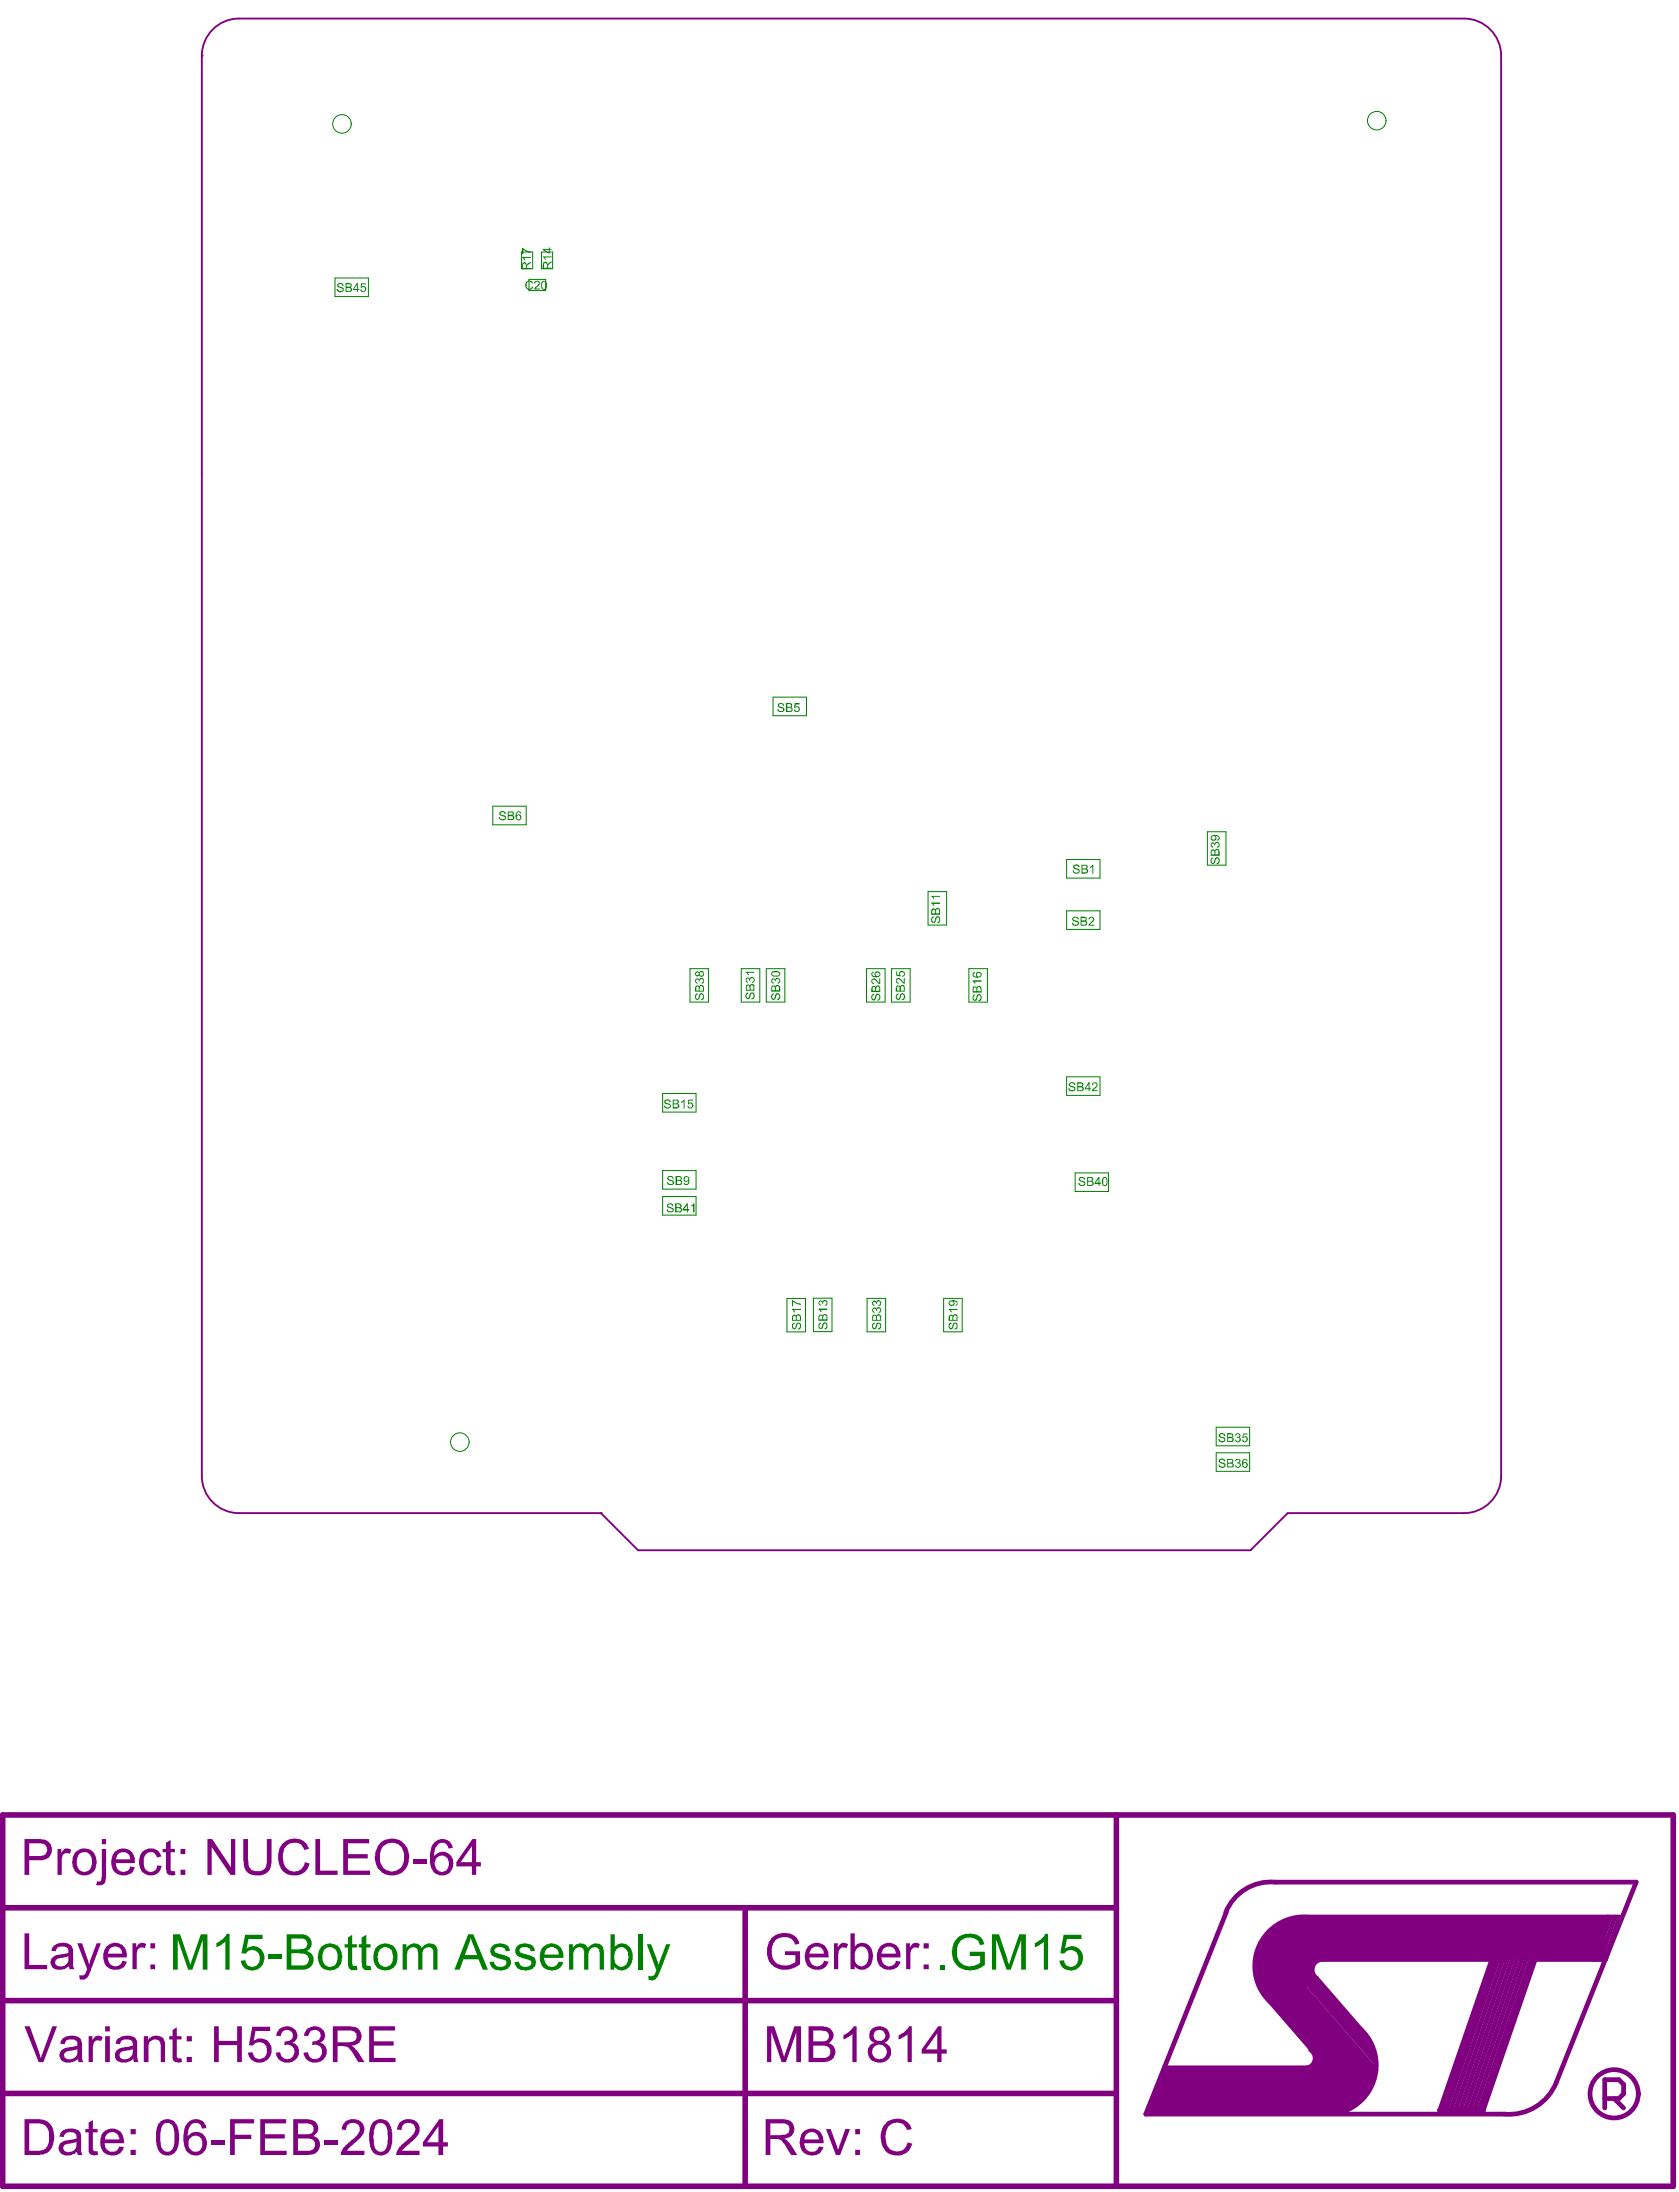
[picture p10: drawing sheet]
<svg xmlns="http://www.w3.org/2000/svg" width="301mm" height="393mm" viewBox="0 0 301 393" stroke-linecap="round" stroke-linejoin="round" font-family="sans-serif">
<g fill="#800080">
<path d="M208.7 370.7h26.1l1.5-2.5 7.3 8.5-2.5 2.3h-35.7z"/>
<path d="M228.9 345l4.8-1.3h54v7.6h-51.6l-2.3 5.9-4.1 4.1-4.6-6.2v-5.5z"/>
</g>
<path d="M.5 325.4h299.4v66.6h-299.4zM200.1 325.4v66.6M.5 358.7h199.6M.5 342h199.6M133.6 342v50M.5 375.3h199.6M258.1 378.4h7.7" fill="none" stroke="#800080" stroke-width="1"/>
<g fill="none" stroke="#800080" stroke-width=".85">
<path d="M228.5 337.4h64.7l-14.3 35.9M219.8 342.8l-14.4 36.2h64.2M225.6 355.9l18 20.8M226.4 355.9l17.7 20.3M226.4 355l17.7 20.4M226.8 351.3h43.2M226.9 354.6l17.6 20.4M227.3 354.2l17.6 20.3M227.7 359l10.2 11.7h-29.2M227.7 353.8l17.7 20.3M228.1 353.3l17.7 20.4M228.3 346.8l17.7 20.4"/>
<path d="M228.6 352.9l17.4 20.2M228.6 352.1l17.6 20.3M228.6 351.2l17.6 20.4M228.6 348.3l17.6 20.3M229 350.8l17.6 20.4M229 349.5l17.6 20.4M234.5 343.7h55.8l-2.6 7.6M236 354.7l7.8 9.1M267.7 350.5l-9.6 27.9M268.3 350.5l-9.5 27.7M268.8 350.5l-9.6 27.7M269.6 350.5l-9.5 27.7"/>
<path d="M270.4 350.5l-9.5 27.7M271.3 350.5l-9.6 27.7M272.1 350.5l-9.5 27.7M273 350.5l-9.6 27.7M273.8 350.5l-9.5 27.7M274.7 350.5l-9.6 27.7M275.4 351.3h12.3M275.4 350.5l-9.6 27.9M288 343.7l-2.5 7.6M288.6 343.7l-2.6 7.6M289.4 343.7l-2.5 7.6"/>
</g>
<g fill="#800080">
<path d="M10.3 331.5h.7v.7l.1-.1a1.08 1.08 0 0 1 1.7-.4l-.3 .7a.8 .8 0 0 0-.9-.1 .8 .8 0 0 0-.4 .8l-.1 3h-.8z"/>
<path d="M25.6 331.9a1.99 1.99 0 0 1 3.3 .9l-.8 .2a1.16 1.16 0 0 0-1.1-.9 1.16 1.16 0 0 0-1.1 1 2.09 2.09 0 0 0 .5 2.3 1.18 1.18 0 0 0 1.8-.9h.8a2.04 2.04 0 0 1-2.4 1.7 2.47 2.47 0 0 1-1.6-3.2l.3-.7z"/>
<path d="M29.7 330.4l.9-.5v1.6h.7v.6h-.7v2.9a.49 .49 0 0 0 .7 .5l.1 .6h-.1a1.29 1.29 0 0 1-1.5-.4l-.1-3.6h-.5v-.6h.5z"/>
<path d="M37.2 329.7h.8l3.4 5.1v-5.1h.8v6.4h-.9l-3.4-4.9v4.9h-.7z"/>
<path d="M43.6 329.7h.8l.1 3.9a1.52 1.52 0 0 0 2 1.9 1.3 1.3 0 0 0 1.2-1.3l.1-4.5h.9v3.8a2.57 2.57 0 0 1-1 2.3 3.3 3.3 0 0 1-3.3-.1 2.21 2.21 0 0 1-.7-1.9z"/>
<path d="M51 330.1l.6-.2a3.1 3.1 0 0 1 3.2 .6l.5 1-.8 .2a1.63 1.63 0 0 0-2.3-1.2 1.79 1.79 0 0 0-1.4 1.8 2.76 2.76 0 0 0 1 3 1.97 1.97 0 0 0 2.9-1.4l.8 .3a2.85 2.85 0 0 1-2.9 2 2.48 2.48 0 0 1-2.6-2.1 3.8 3.8 0 0 1 .7-3.6z"/>
<path d="M56.5 329.7h.9v5.7h3.1v.7h-4z"/>
<path d="M61.5 329.7h4.7v.8h-3.8v1.9h3.5v.8h-3.5v2.2h3.9v.7h-4.8z"/>
<path d="M74 333.4h2.4v.8h-2.4z"/>
<path d="M148 381.7h.9l1.3 3.7 1.3-3.7h.8l-1.7 4.7h-.8z"/>
<path d="M159 380.4a3 3 0 0 1 3.7 .2l.4 .4 .3 .7-.8 .2a1.91 1.91 0 0 0-2-1.4 1.91 1.91 0 0 0-1.7 1.6 4.5 4.5 0 0 0 .2 2.7 1.93 1.93 0 0 0 2 .9 1.93 1.93 0 0 0 1.6-1.6l.8 .2a2.67 2.67 0 0 1-3.6 2 2.43 2.43 0 0 1-1.9-2.1 3.8 3.8 0 0 1 .5-3.2z"/>
<path d="M137.5 363.3h1.2l1.8 5.5 1.9-5.5h1.2v6.4h-.9v-5.3l-1.8 5.3h-.8l-1.9-5.4v5.4h-.7z"/>
<path d="M151.2 364.8l1.1-.7 .7-.8h.5v6.4h-.7v-5l-1.6 .9z"/>
<path d="M161.1 364.9a3.6 3.6 0 0 0 1.8-1.6h.5v6.4h-.7v-5l-.8 .6-.8 .3z"/>
<path d="M15.9 380.5l.7-.4v1.6h.9v.6h-.9v2.8a.57 .57 0 0 0 .3 .6 .57 .57 0 0 0 .6 0l.1 .7h-.2a1.08 1.08 0 0 1-1.4-.5l-.1-3.6h-.6v-.6h.6z"/>
<path d="M37.8 383.7h2.4v.7h-2.4z"/>
<path d="M41.2 379.9h4.3v.8h-3.4v2h2.9v.8h-2.9v2.9h-.9z"/>
<path d="M46.6 379.9h4.7v.8h-3.8v1.9h3.5v.8h-3.5v2.2h3.9v.8h-4.8z"/>
<path d="M58.1 383.7h2.4v.7h-2.4z"/>
<path d="M61.9 380.4a2.19 2.19 0 0 1 3.3 .8 2.17 2.17 0 0 1-1 2.4l-1.8 1.6-.2 .4h3.1v.8h-4.2a2.81 2.81 0 0 1 .8-1.7l.9-.8a3.9 3.9 0 0 0 1.7-2.1 1.23 1.23 0 0 0-1-1.2 1.23 1.23 0 0 0-1.4 .7l-.1 .6-.8-.1 .2-.8z"/>
<path d="M71.9 380.3a2.24 2.24 0 0 1 3.1 .6 2 2 0 0 1-.6 2.4l-2.3 2.3h3.1v.8h-4.2a3.5 3.5 0 0 1 1.5-2.3l.4-.4a3.2 3.2 0 0 0 1.5-1.9 1.25 1.25 0 0 0-.9-1.2 1.25 1.25 0 0 0-1.4 .7l-.1 .6-.9-.1a2.47 2.47 0 0 1 .8-1.5z"/>
<path d="M5.2 330.5v2.3h1.8a1.14 1.14 0 0 0 1.4-.9 1.14 1.14 0 0 0-.8-1.3zM4.4 329.7h2.6a2.4 2.4 0 0 1 2 .9 2.09 2.09 0 0 1-.6 2.7l-.8 .2h-2.4v2.6h-.8z"/>
<path d="M14.4 332.3a2.31 2.31 0 0 0-.5 2.5 1.28 1.28 0 0 0 1.4 .7 1.28 1.28 0 0 0 1.1-1.1 1.75 1.75 0 0 0-.9-2.3h-.7zM13.8 331.8a2.23 2.23 0 0 1 2.4-.1 2.23 2.23 0 0 1 1.1 2.1v.1a2.17 2.17 0 0 1-1.4 2.3 2.17 2.17 0 0 1-2.5-.9 2.81 2.81 0 0 1 .1-3.2z"/>
<path d="M18.3 329.7h.7v.9h-.7zM18.3 331.5h.7v5a1.58 1.58 0 0 1-.6 1.4l-1.1 .1-.1-.1 .2-.7a.51 .51 0 0 0 .7 0 .51 .51 0 0 0 .1-.6z"/>
<path d="M21.3 332.3l-.3 .4-.2 .7h2.6l-.1-.1a1.23 1.23 0 0 0-1.7-1.1zM20.6 331.9a2.15 2.15 0 0 1 2.4-.3 2.15 2.15 0 0 1 1.2 2.2v.2h-3.5l.1 .1a1.29 1.29 0 0 0 1 1.5 1.29 1.29 0 0 0 1.5-1l.9 .2a2.08 2.08 0 0 1-2.9 1.3 2.1 2.1 0 0 1-1.4-2.3 2.7 2.7 0 0 1 .7-1.9z"/>
<path d="M32.4 331.5h.8v.9h-.8zM32.4 335.2h.8v.9h-.8z"/>
<path d="M68.7 331a3.5 3.5 0 0 0 0 3.9 2.23 2.23 0 0 0 2.6 .3 2.23 2.23 0 0 0 1.1-2.4 2.15 2.15 0 0 0-2.4-2.4l-.5 .1zM68.4 330.2a3.1 3.1 0 0 1 4.7 1.5 3.5 3.5 0 0 1-1.6 4.4h-.2a3.1 3.1 0 0 1-4.1-2.7 4.6 4.6 0 0 1 .8-2.8z"/>
<path d="M77.8 330.3a1.89 1.89 0 0 1 2-.5 1.89 1.89 0 0 1 1.3 1.5l-.7 .1a1.09 1.09 0 0 0-1-1 1.09 1.09 0 0 0-1.2 .7l-.1 .1-.2 .5-.1 1.1a1.81 1.81 0 0 1 1.8-.8 1.81 1.81 0 0 1 1.5 1.4 2.14 2.14 0 0 1-2.3 2.8 2.55 2.55 0 0 1-1.7-2.2 5.4 5.4 0 0 1 .7-3.7zM78.4 332.9a1.6 1.6 0 0 0 .4 2.7 .72 .72 0 0 0 .9-.1 1.55 1.55 0 0 0 .7-1.5 1.55 1.55 0 0 0-1-1.3h-.4z"/>
<path d="M84.6 331l-2 2.9h2zM84.7 329.7h.6v4.2h.9v.7h-.9v1.5h-.7v-1.5h-2.8v-.7z"/>
<path d="M138.1 380.7v2.1l2-.1a1.02 1.02 0 0 0 1-.2h.1a1.05 1.05 0 0 0 .2-1.3 1.05 1.05 0 0 0-1.1-.5zM137.2 379.9h3.1a1.85 1.85 0 0 1 2.1 1.8 1.72 1.72 0 0 1-1.7 1.7h-.2a2.36 2.36 0 0 1 1.3 1.2l1.1 1.8h-1.1l-.9-1.4a2.3 2.3 0 0 0-1.6-1.5h-1.2v2.9h-.9z"/>
<path d="M144.5 382.6l-.3 1h2.6a1.31 1.31 0 0 0-.8-1.3 1.31 1.31 0 0 0-1.5 .3zM143.9 382.2a2.2 2.2 0 0 1 3.4 .4l.2 .6 .1 1h-3.4v.2a1.34 1.34 0 0 0 1.1 1.4 1.34 1.34 0 0 0 1.5-1l.7 .1a1.98 1.98 0 0 1-2.8 1.4 2.25 2.25 0 0 1-1.3-2.7l.2-.8z"/>
<path d="M153.3 381.7h.8v.9h-.8zM153.3 385.4h.8v1h-.8z"/>
<path d="M145.8 364v2h1.5a.99 .99 0 0 0 1.1-.4 .99 .99 0 0 0-.1-1.2l-.3-.3-.6-.1zM145.8 366.7v2.2h1.7a1.11 1.11 0 0 0 1.3-.8 1.11 1.11 0 0 0-.7-1.3zM144.9 363.3h2.5a1.88 1.88 0 0 1 2 1.5v.4l-.3 .6-.6 .5a1.67 1.67 0 0 1 1.2 1.9 1.67 1.67 0 0 1-1.7 1.4l-3.1 .1z"/>
<path d="M156.6 365a1.01 1.01 0 0 0 2 0 1.01 1.01 0 0 0-2 0zM156.4 367.9a1.31 1.31 0 0 0 2.6 0 1.31 1.31 0 0 0-2.6 0zM156.4 363.6h.1a1.96 1.96 0 0 1 2.7 .4 1.44 1.44 0 0 1-.7 2.2 1.8 1.8 0 0 1 .6 3.1 2.16 2.16 0 0 1-2.3 .4 2.16 2.16 0 0 1-1.3-1.9 1.86 1.86 0 0 1 1.2-1.6 1.44 1.44 0 0 1-.4-2.4z"/>
<path d="M168 364.5l-2 2.9h2zM168.1 363.3h.6v4.1h1v.8h-1v1.5h-.7v-1.5h-2.8v-.8z"/>
<path d="M5.2 380.7v4.9h1.6a1.76 1.76 0 0 0 1.9-1.4v-.1a4.4 4.4 0 0 0-.3-2.6 1.7 1.7 0 0 0-1.6-.8zM4.4 379.9h2.4a2.62 2.62 0 0 1 2.8 2.7 4.6 4.6 0 0 1-.6 2.8 2.51 2.51 0 0 1-2.1 1h-2.5z"/>
<path d="M11.7 384.5a.76 .76 0 0 0-.2 1 .76 .76 0 0 0 1 .3 .85 .85 0 0 0 .9-.5 1.75 1.75 0 0 0 .3-1.3l-.3 .2zM11.2 382l.3-.1a2.91 2.91 0 0 1 2.7 .2l.3 .6v1.9a2.84 2.84 0 0 0 .3 1.8h-.9l-.1-.6a2.29 2.29 0 0 1-3 .2 1.43 1.43 0 0 1-.1-1.6 1.43 1.43 0 0 1 1.5-.7l1.2-.2a.42 .42 0 0 0 .3-.2 .42 .42 0 0 0 0-.5l-.2-.2a1.32 1.32 0 0 0-1.8 0l-.3 .5h-.8l.2-.6z"/>
<path d="M19.3 382.5l-.3 .3-.2 .8h2.6a1.27 1.27 0 0 0-.7-1.2 1.27 1.27 0 0 0-1.4 .1zM18.8 382a2.29 2.29 0 0 1 2.9 .3 3.7 3.7 0 0 1 .5 1.9h-3.4a1.37 1.37 0 0 0 .7 1.5 1.37 1.37 0 0 0 1.6-.4l.3-.5 .8 .2a2.22 2.22 0 0 1-3.3 1.1l-.1-.1a2.76 2.76 0 0 1 0-3.9z"/>
<path d="M23.4 381.7h.9v.9h-.9zM23.4 385.4h.9v1h-.9z"/>
<path d="M29.2 380.9a5.8 5.8 0 0 0-.1 4.4 1.1 1.1 0 0 0 1.1 .5 1.1 1.1 0 0 0 .9-1l.2-1.1a4.7 4.7 0 0 0-.5-2.7 1.23 1.23 0 0 0-1.6-.1zM28.8 380.3h.1a1.96 1.96 0 0 1 3 1.5l.2 1.1a4.1 4.1 0 0 1-.9 3.2h-.1a1.99 1.99 0 0 1-3-1.5l-.1-1.5a4 4 0 0 1 .8-2.8z"/>
<path d="M33.6 380.5a1.99 1.99 0 0 1 3.2 .5l.2 .5-.8 .1a1.08 1.08 0 0 0-.9-1 1.08 1.08 0 0 0-1.2 .5 2.66 2.66 0 0 0-.5 2 1.83 1.83 0 0 1 2-.9 1.83 1.83 0 0 1 1.4 1.6 2.05 2.05 0 0 1-1 2.4 2.05 2.05 0 0 1-2.5-.5 5.3 5.3 0 0 1 .1-5.2zM34.1 383.3a1.99 1.99 0 0 0 0 2 1.22 1.22 0 0 0 1.4 .4 1.22 1.22 0 0 0 .7-1.4 1.26 1.26 0 0 0-.7-1.3 1.26 1.26 0 0 0-1.4 .3z"/>
<path d="M53.4 380.7v1.9h1.5a1.04 1.04 0 0 0 1.1-.4 1.04 1.04 0 0 0 0-1.2l-.7-.3zM53.4 383.4v2.2h1.7a1.11 1.11 0 0 0 1.3-1 1.11 1.11 0 0 0-1.1-1.2zM52.6 379.9h2.4a1.97 1.97 0 0 1 2 1.4v.8l-.8 .9a1.69 1.69 0 0 1 1.2 1.8 1.69 1.69 0 0 1-1.6 1.5l-3.2 .1z"/>
<path d="M67.7 380.7a2.07 2.07 0 0 0-.7 1.9 5.3 5.3 0 0 0 .3 2.7 1.15 1.15 0 0 0 1.3 .4 1.15 1.15 0 0 0 .8-1.1 5.9 5.9 0 0 0-.2-3.4 1.23 1.23 0 0 0-1.5-.5zM67.2 380.2a2.07 2.07 0 0 1 3 1.7l.1 1.2a4 4 0 0 1-.9 3 1.85 1.85 0 0 1-2.9-.9l-.1-.2a5.8 5.8 0 0 1 .4-4.4z"/>
<path d="M78.6 381.2l-2 2.9h2zM78.8 379.9h.6v4.2h.9v.7h-.9v1.6h-.8v-1.6h-2.8v-.7z"/>
</g>
<path d="M287.6 376.2h2.5l.9-.8v-1.7l-.9-.8h-2.5v5M289.3 376.2l1.7 1.7" fill="none" stroke="#800080" stroke-width=".85"/>
<g fill="#800080">
<path d="M4.4 346.6h.8v5.7h3.2v.8h-4z"/>
<path d="M13.9 348.4h.8l1.3 3.8 1.3-3.8h.8l-1.9 5a2.27 2.27 0 0 1-1.1 1.5h-.7l-.2-.7a.91 .91 0 0 0 1.2-.6l.2-.5z"/>
<path d="M23.7 348.4h.7v.8a1.11 1.11 0 0 1 1.8-.6l-.3 .7a.9 .9 0 0 0-.9 0 .9 .9 0 0 0-.5 .8v3h-.8z"/>
<path d="M138.2 347.5a3.5 3.5 0 0 1 4.3-.4l.3 .3 .4 .8v.3l-.7 .2a1.61 1.61 0 0 0-1.8-1.4 2.05 2.05 0 0 0-2.3 1.9 2.5 2.5 0 0 0 1 2.9h.1a3.1 3.1 0 0 0 3-.3v-1.3h-1.8v-.7h2.7v2.4l-.3 .2a4 4 0 0 1-4.5 .1 3.5 3.5 0 0 1-1.1-3.3l.2-.9z"/>
<path d="M149.5 348.4h.7v.8a1.17 1.17 0 0 1 1.8-.6l-.3 .7a.81 .81 0 0 0-1-.1 .81 .81 0 0 0-.4 .9l-.1 3h-.7z"/>
<path d="M162.4 348.4h.7v.8a1.11 1.11 0 0 1 1.8-.6l-.3 .7a.9 .9 0 0 0-1 0 .9 .9 0 0 0-.4 .8v3h-.8z"/>
<path d="M4.4 363.3h.9l2.1 5.7 2-5.7h.8l-2.4 6.4h-.9z"/>
<path d="M15.9 365.1h.7v.6a1.25 1.25 0 0 1 1.8-.5l-.3 .8a.83 .83 0 0 0-1-.1 .83 .83 0 0 0-.4 .8l-.1 3h-.7z"/>
<path d="M25.8 365.1h.7v.6a1.78 1.78 0 0 1 2.8-.1l.3 .6v3.5h-.8v-2.9a1.07 1.07 0 0 0-.9-1.2 1.07 1.07 0 0 0-1.2 .9l-.1 3.2h-.8z"/>
<path d="M30.9 364l.8-.5v1.6h.8v.5h-.8v3a.55 .55 0 0 0 .8 .4l.1 .7a1.31 1.31 0 0 1-1.6-.4l-.1-3.7h-.6v-.5h.6z"/>
<path d="M38.4 363.3h.8v2.6h3.3v-2.6h.8v6.4h-.8v-3h-3.3v3h-.8z"/>
<path d="M45.2 363.4h3.2v.7h-2.6l-.3 1.8a2.03 2.03 0 0 1 2.3-.1 2.03 2.03 0 0 1 .9 2.1 2.16 2.16 0 0 1-1.9 1.9 2.16 2.16 0 0 1-2.3-1.4l-.1-.4 .9-.1a1.29 1.29 0 0 0 1.5 1.2 1.29 1.29 0 0 0 1-1.6 1.34 1.34 0 0 0-.8-1.3 1.34 1.34 0 0 0-1.5 .4l-.2 .1h-.7z"/>
<path d="M50 363.8a1.95 1.95 0 0 1 3.2 .8v.9l-.5 .6-.3 .1a1.68 1.68 0 0 1 .7 2.9 2.07 2.07 0 0 1-2.2 .7 2.07 2.07 0 0 1-1.5-1.8l.8-.1a1.31 1.31 0 0 0 1.5 1.2 1.31 1.31 0 0 0 1-1.6 1.31 1.31 0 0 0-1.7-.8v-.7a1.19 1.19 0 0 0 1.5-.9 1.1 1.1 0 0 0-1.1-1.2 1.1 1.1 0 0 0-1.1 1.2l-.8-.1 .1-.5z"/>
<path d="M55.2 363.6h.1a1.87 1.87 0 0 1 3 1.5l-.3 .6-.6 .5a1.73 1.73 0 0 1 .5 3.1 2.05 2.05 0 0 1-2.1 .4 2.05 2.05 0 0 1-1.4-1.7l.8-.1a1.29 1.29 0 0 0 1.4 1.2 1.29 1.29 0 0 0 1.2-1.4 1.29 1.29 0 0 0-1.5-1.1l-.4 .1 .1-.7a1.19 1.19 0 0 0 1.5-1.1 1.11 1.11 0 0 0-1.1-1 1.11 1.11 0 0 0-1.1 1v.2l-.8-.1 .2-.7z"/>
<path d="M66.2 363.3h4.6v.7h-3.8v2h3.6v.7h-3.6v2.2h3.9v.8h-4.7z"/>
<path d="M10.2 351.2a.76 .76 0 0 0-.2 1 .76 .76 0 0 0 .9 .3 1.3 1.3 0 0 0 1.3-1.7zM9.6 348.8a2.61 2.61 0 0 1 3.2 .1l.3 .6v1.9a2.44 2.44 0 0 0 .3 1.7h-.9l-.2-.6a2.25 2.25 0 0 1-2.9 .2 1.42 1.42 0 0 1-.2-1.5 1.42 1.42 0 0 1 1.4-.8l1.3-.1a.6 .6 0 0 0 .2-1.1 1.59 1.59 0 0 0-1.9 .1l-.2 .5h-.8l.1-.5z"/>
<path d="M19.8 349.2l-.3 .4-.2 .7h2.7a1.35 1.35 0 0 0-.8-1.2 1.35 1.35 0 0 0-1.4 .1zM19.1 348.9a2.25 2.25 0 0 1 3.2 .2l.4 1.1v.7h-3.4v.2a1.29 1.29 0 0 0 1.1 1.4 1.29 1.29 0 0 0 1.5-1l.8 .2a2.02 2.02 0 0 1-2.7 1.4 2.13 2.13 0 0 1-1.5-2.5l.2-.9z"/>
<path d="M27 348.4h.8v.9h-.8zM27 352.2h.8v.9h-.8z"/>
<path d="M145.4 349.3l-.3 1h2.6a1.39 1.39 0 0 0-2.3-1zM144.8 348.9a2.25 2.25 0 0 1 3.2 .2l.5 .9v.9h-3.4a1.34 1.34 0 0 0 1 1.6 1.34 1.34 0 0 0 1.6-1l.8 .2a1.96 1.96 0 0 1-2.4 1.4 2.03 2.03 0 0 1-1.9-2.1 3.2 3.2 0 0 1 .6-2.1z"/>
<path d="M153.9 349.1a2.27 2.27 0 0 0-.7 2.3 1.19 1.19 0 0 0 1.5 1.1 1.68 1.68 0 0 0 .9-1.8 1.37 1.37 0 0 0-1.3-1.7zM152.4 346.6h.8v2.3a1.87 1.87 0 0 1 2.1-.4 1.87 1.87 0 0 1 1.1 1.8 2.28 2.28 0 0 1-1.3 2.8 1.42 1.42 0 0 1-1.9-.6v.6h-.8z"/>
<path d="M158.4 349.2l-.2 .4-.2 .7h2.6a1.29 1.29 0 0 0-1.7-1.2zM157.8 348.9a2.24 2.24 0 0 1 3.1 .1l.4 .8 .1 1.1h-3.5l.1 .2a1.29 1.29 0 0 0 1.1 1.4 1.29 1.29 0 0 0 1.4-1l.9 .2a2.02 2.02 0 0 1-2.7 1.4h-.2a2.32 2.32 0 0 1-1.3-2.8z"/>
<path d="M165.5 348.4h1v.9h-1zM165.5 352.2h1v.9h-1z"/>
<path d="M11.8 367.8a.79 .79 0 0 0-.2 1 .79 .79 0 0 0 1 .4 1.42 1.42 0 0 0 1.3-1.9l-.3 .2zM11.3 365.4a2.58 2.58 0 0 1 3.2 .2l.2 .6v1.8a2.44 2.44 0 0 0 .3 1.7h-.9l-.2-.6a2.25 2.25 0 0 1-2.8 .4 1.33 1.33 0 0 1-.3-1.5 1.33 1.33 0 0 1 1.1-.8l1.5-.4a.43 .43 0 0 0 .5-.2 .43 .43 0 0 0-.1-.5 1.44 1.44 0 0 0-2.1 .1l-.1 .3-.8-.1 .1-.4z"/>
<path d="M18.8 363.3h.9v.9h-.9zM18.8 365.1h.9v4.6h-.9z"/>
<path d="M21.6 367.9a.81 .81 0 0 0 .1 1.1 .81 .81 0 0 0 1 .1l.5-.1 .5-.6 .1-1.1-.6 .3-1.3 .2zM21.2 365.4a2.86 2.86 0 0 1 3.1 .1l.3 .5v2.9l.2 .8h-.8l-.1-.6a2.37 2.37 0 0 1-3.1 .2 1.45 1.45 0 0 1 0-1.6 1.45 1.45 0 0 1 1.4-.6l1.4-.3a.42 .42 0 0 0 .1-.6 1.44 1.44 0 0 0-2.1-.1l-.1 .4-.8-.1 .2-.6z"/>
<path d="M33.5 365.1h.9v.9h-.9zM33.5 368.8h.9v.9h-.9z"/>
<path d="M60.5 364v2.2h1.9a1.28 1.28 0 0 0 1.5-.9 .98 .98 0 0 0-1.1-1.3zM59.7 363.3h3.1a1.88 1.88 0 0 1 1.8 1.1 1.63 1.63 0 0 1-1.1 2.3l-.5 .1 .5 .3 .5 .5 1.3 2.1h-1.1l-.8-1.4a2.25 2.25 0 0 0-1.8-1.5h-1.1v2.9h-.8z"/>
</g>
<g fill="none" stroke="#800080" stroke-width=".85">
<path d="M228.5 337.4a8.7 8.7 0 0 0-8.8 5.5M234.5 343.7a8.8 8.8 0 0 0-8.9 5.2 8.8 8.8 0 0 0 2.1 10.1M237.2 351.3a1.89 1.89 0 0 0-1.9 1.2 1.89 1.89 0 0 0 .7 2.2M234.9 367.5a1.82 1.82 0 0 1 .7 2.2 1.82 1.82 0 0 1-2.1 1.1M243.8 363.8a8.8 8.8 0 0 1-3.5 14.9M278.9 373.3a9.1 9.1 0 0 1-9.3 5.7"/>
<circle cx="289.3" cy="375.4" r="4.3"/>
</g>
<circle cx="231.1" cy="374.2" r=".85" fill="#800080"/>
<path d="M107.7 271.3l6.7 6.6h109.7l6.7-6.6" fill="none" stroke="#800080" stroke-width=".33"/>
<circle cx="107.7" cy="271.3" r=".17" fill="#800080"/>
<path d="M36.2 10v254.6M42.8 3.3h219.6M269 10v254.6M42.8 271.3h64.9M230.8 271.3h31.6" fill="none" stroke="#800080" stroke-width=".33"/>
<circle cx="36.2" cy="10" r=".17" fill="#800080"/>
<path d="M42.8 3.3a6.7 6.7 0 0 0-6.6 6.7M262.4 3.3a6.7 6.7 0 0 1 6.6 6.7M36.2 264.6a6.7 6.7 0 0 0 6.6 6.7M269 264.6a6.7 6.7 0 0 1-6.6 6.7" fill="none" stroke="#800080" stroke-width=".33"/>
<g fill="none" stroke="#008000" stroke-width=".18">
<path d="M60 49.8h6v3.4h-6zM93.5 45.2h2v3h-2zM94.8 50.1h3v2h-3zM97.1 45.2h1.9v3h-1.9zM138.6 125h5.9v3.3h-5.9zM88.3 144.5h6v3.4h-6zM166.3 159.9h3.4v5.9h-3.4zM191.2 154.1h6v3.3h-6zM216.4 149.1h3.3v6h-3.3zM123.7 173.7h3.3v6h-3.3zM132.8 173.7h3.4v6h-3.4zM137.3 173.7h3.4v6h-3.4z"/>
<path d="M155.3 173.7h3.3v6h-3.3zM159.8 173.7h3.3v6h-3.3zM173.6 173.7h3.4v6h-3.4zM191.2 163.3h6v3.3h-6zM118.8 196.1h5.9v3.3h-5.9zM191.2 193.1h6v3.3h-6zM118.8 209.9h5.9v3.3h-5.9zM118.8 214.5h5.9v3.4h-5.9zM192.7 210.3h6v3.3h-6zM141 232.8h3.4v6h-3.4zM145.8 232.8h3.3v5.9h-3.3zM155.4 232.8h3.3v6h-3.3z"/>
<path d="M169.1 232.8h3.4v6h-3.4zM218 255.9h6v3.3h-6zM218 260.5h6v3.3h-6z"/>
</g>
<g fill="#008000">
<path d="M191.7 194.1a.65 .65 0 0 1 1 .4h-.2a.34 .34 0 0 0-.4-.3 .34 .34 0 0 0-.3 .4l.3 .1a.56 .56 0 0 1 .5 .2 .56 .56 0 0 1 .1 .6 .81 .81 0 0 1-1.1 0l-.1-.4h.2a.43 .43 0 0 0 .4 .4 .43 .43 0 0 0 .5-.4l-.2-.1a.95 .95 0 0 1-.8-.6z"/>
<path d="M195.9 194.1a.53 .53 0 0 1 .8 .2 .53 .53 0 0 1-.2 .7l-.6 .5h.8v.1h-1l.2-.4 .3-.3a.38 .38 0 0 0 .3-.4 .38 .38 0 0 0-.4-.3l-.2 .1v.2h-.2z"/>
<path d="M93.5 46.1h1.6v.1h-1.2l.2 .3v.2h-.1z"/>
<path d="M93.5 44.5l1 .5h.6v.3l-1-.3-.3-.3v.9h-.3z"/>
<path d="M192.4 155.1h.1a.6 .6 0 0 1 1 .3l-.3 .1a.42 .42 0 0 0-.6-.2v.3h.2a.62 .62 0 0 1 .7 .8 .72 .72 0 0 1-.7 .2 .72 .72 0 0 1-.6-.5h.3a.42 .42 0 0 0 .4 .4 .42 .42 0 0 0 .4-.4l-.2-.2a.56 .56 0 0 1-.6-.2 .56 .56 0 0 1-.1-.6z"/>
<path d="M195.4 155.4l.5-.4v1.6h-.1v-1.2l-.4 .2z"/>
<path d="M60.6 50.8a.65 .65 0 0 1 1 .4h-.3v-.1a.38 .38 0 0 0-.4-.2 .38 .38 0 0 0-.3 .2h.1a.26 .26 0 0 0 .1 .3 .26 .26 0 0 0 .3 0v.1a.47 .47 0 0 1 .5 .4 .47 .47 0 0 1-.5 .5l-.5-.1-.2-.1-.1-.4 .3 .1a.53 .53 0 0 0 .8 .1l-.1-.3a.95 .95 0 0 1-.9-.6z"/>
<path d="M64.7 50.8h.9v.2h-.7l-.1 .4a.53 .53 0 0 1 .8 .2 .53 .53 0 0 1-.4 .8 .53 .53 0 0 1-.6-.5l.2 .1a.35 .35 0 0 0 .6 .1 .35 .35 0 0 0-.1-.5 .3 .3 0 0 0-.5 0h-.2z"/>
<path d="M119.1 197.2h.1a.67 .67 0 0 1 1 .4h-.2a.43 .43 0 0 0-.4-.3 .43 .43 0 0 0-.4 .2l.2 .2 .2 .1a.48 .48 0 0 1 .6 .5 .48 .48 0 0 1-.6 .5h-.2l-.3-.3-.1-.3h.2a.42 .42 0 0 0 .4 .4 .42 .42 0 0 0 .5-.4l-.2-.1a.75 .75 0 0 1-.8-.6z"/>
<path d="M122.1 197.5l.6-.4v1.7h-.2v-1.3l-.3 .2z"/>
<path d="M123.4 197.1h.8v.2h-.7v.4a.54 .54 0 0 1 .7 .4 .54 .54 0 0 1-.6 .7l-.2-.1-.2-.3 .3-.1a.31 .31 0 0 0 .3 .3 .31 .31 0 0 0 .2-.4 .33 .33 0 0 0-.2-.3 .33 .33 0 0 0-.3 .1h-.2z"/>
<path d="M138.5 178.1h.2l-.1 .3a.32 .32 0 0 0-.2 .4 .32 .32 0 0 0 .4 .2v-.1a.73 .73 0 0 1 .7-.9 .72 .72 0 0 1-.1 1.3l-.1-.2a.42 .42 0 0 0 .4-.4 .42 .42 0 0 0-.4-.4l-.2 .3a.48 .48 0 0 1-.2 .6 .48 .48 0 0 1-.6-.1l-.1-.5z"/>
<path d="M138.4 175.4h.4l.1 .2a.49 .49 0 0 1 .8-.1 .49 .49 0 0 1-.1 .8h-.2l-.1-.1a.33 .33 0 0 0 .4-.4 .33 .33 0 0 0-.5-.2l-.2 .2 .1 .2-.2-.1a.3 .3 0 0 0-.4-.3 .3 .3 0 0 0-.1 .5l.3 .1v.1a.52 .52 0 0 1-.5-.3 .52 .52 0 0 1 .2-.6z"/>
<path d="M142.1 237.2l.3-.1v.3a.38 .38 0 0 0-.3 .3 .38 .38 0 0 0 .2 .4h.2v-.2a.74 .74 0 0 1 .6-.8 .66 .66 0 0 1 .5 .7 .66 .66 0 0 1-.5 .6v-.2a.43 .43 0 0 0 .3-.5 .43 .43 0 0 0-.4-.4l-.1 .3a.74 .74 0 0 1-.6 .7 .63 .63 0 0 1-.2-1z"/>
<path d="M142 234.7h1.6v.2h-1.3l.2 .3-.1 .1-.4-.4z"/>
<path d="M142 233.1l.8 .5 .8 .2v.1l-1.1-.2-.4-.4v.9h-.1z"/>
<path d="M174.6 178.3h.1v.2a.32 .32 0 0 0-.3 .5 .32 .32 0 0 0 .5 .1l.1-.2a.5 .5 0 0 1 .5-.7 .5 .5 0 0 1 .4 .7v.2l-.2 .4h-.3l-.1-.2a.47 .47 0 0 0 .5-.3 .47 .47 0 0 0-.2-.5h-.4v.4a.45 .45 0 0 1-.6 .5 .45 .45 0 0 1-.3-.7z"/>
<path d="M174.3 175.8h1.6v.2h-1.2l.2 .3h-.2z"/>
<path d="M156.5 237.2l.2-.1v.3a.34 .34 0 0 0-.2 .4 .34 .34 0 0 0 .3 .3l.2-.5a.5 .5 0 0 1 .6-.5 .5 .5 0 0 1 .3 .8l-.2 .4-.3 .1-.1-.2a.42 .42 0 0 0 .5-.5 .42 .42 0 0 0-.5-.4l-.1 .4a.44 .44 0 0 1-.3 .6 .44 .44 0 0 1-.6-.3v-.6z"/>
<path d="M156.6 234.4a.34 .34 0 0 1 .5 .3 .44 .44 0 0 1 .5-.3 .44 .44 0 0 1 .3 .5v.1a.32 .32 0 0 1-.4 .4l-.1-.2a.31 .31 0 0 0 .4-.4 .31 .31 0 0 0-.4-.2 .31 .31 0 0 0-.2 .4l-.2-.1a.28 .28 0 0 0-.3-.3 .28 .28 0 0 0-.3 .3 .28 .28 0 0 0 .3 .3v.2a.48 .48 0 0 1-.4-.4 .48 .48 0 0 1 .3-.6z"/>
<path d="M156.6 233.2h.4l.1 .2a.43 .43 0 0 1 .5-.3 .43 .43 0 0 1 .3 .5v.1a.32 .32 0 0 1-.3 .4l-.1 .1-.1-.3a.31 .31 0 0 0 .3-.3 .31 .31 0 0 0-.3-.3 .31 .31 0 0 0-.2 .5h-.2a.28 .28 0 0 0-.2-.4 .28 .28 0 0 0-.3 .2 .28 .28 0 0 0 .2 .3 .22 .22 0 0 1-.2 .2 .22 .22 0 0 1-.2-.3v-.4z"/>
<path d="M119.7 210.9a.63 .63 0 0 1 1 .4l-.1 .1a.39 .39 0 0 0-.4-.4 .39 .39 0 0 0-.4 .3l.4 .2a.48 .48 0 0 1 .5 .4 .48 .48 0 0 1-.3 .6 .63 .63 0 0 1-.8-.6h.1l.1 .3 .3 .1a.3 .3 0 0 0 .4-.1 .3 .3 0 0 0 0-.3l-.1-.1a.76 .76 0 0 1-.8-.6z"/>
<path d="M119.8 215.7h.6l.3 .6h-.2a.38 .38 0 0 0-.4-.4 .38 .38 0 0 0-.4 .4l.3 .1a.62 .62 0 0 1 .7 .7 .72 .72 0 0 1-.7 .3 .72 .72 0 0 1-.5-.6h.1a.49 .49 0 0 0 .5 .4 .49 .49 0 0 0 .5-.4l-.4-.1a.5 .5 0 0 1-.6-.3 .5 .5 0 0 1 .1-.6z"/>
<path d="M124.3 215.7h.2v1.7h-.3v-1.3l-.3 .2v-.1z"/>
<path d="M89.7 145.5l.5-.1 .4 .2 .1 .3h-.3a.34 .34 0 0 0-.4-.3 .34 .34 0 0 0-.3 .4l.3 .1a.62 .62 0 0 1 .7 .7 .71 .71 0 0 1-.8 .3 .71 .71 0 0 1-.5-.6h.3a.42 .42 0 0 0 .4 .4 .42 .42 0 0 0 .4-.4l-.3-.2a.56 .56 0 0 1-.5-.1 .56 .56 0 0 1-.1-.6z"/>
<path d="M193.6 211l.7 .1 .2 .3h-.2a.41 .41 0 0 0-.4-.2 .41 .41 0 0 0-.4 .2l.3 .3a.6 .6 0 0 1 .7 .7 .72 .72 0 0 1-.7 .2 .72 .72 0 0 1-.6-.5h.3a.43 .43 0 0 0 .4 .4 .43 .43 0 0 0 .4-.4l-.1-.2a.75 .75 0 0 1-.9-.5z"/>
<path d="M124.8 178.1h.3v.2a.39 .39 0 0 0-.4 .3 .39 .39 0 0 0 .3 .5l.1-.1a.89 .89 0 0 1 .7-1 .81 .81 0 0 1 .2 1.2l-.4 .1v-.2l.3-.1a.34 .34 0 0 0 .1-.5 .34 .34 0 0 0-.5 0 .76 .76 0 0 1-.6 .8 .73 .73 0 0 1-.1-1.2z"/>
<path d="M124.8 175.4h.3l.1 .2a.55 .55 0 0 1 .6-.3 .55 .55 0 0 1 .4 .5 .43 .43 0 0 1-.5 .5v-.1a.34 .34 0 0 0 .3-.4 .34 .34 0 0 0-.4-.3 .34 .34 0 0 0-.2 .5l-.2-.2a.23 .23 0 0 0-.3-.1 .23 .23 0 0 0 0 .4l.2 .1-.1 .1a.49 .49 0 0 1-.5-.4 .49 .49 0 0 1 .3-.5z"/>
<path d="M218.6 257a.65 .65 0 0 1 1 .4h-.2a.39 .39 0 0 0-.6-.2h-.1a.43 .43 0 0 0 .4 .5 .48 .48 0 0 1 .5 .6 .48 .48 0 0 1-.8 .2 .43 .43 0 0 1-.5-.4l.3-.1a.48 .48 0 0 0 .4 .4 .48 .48 0 0 0 .4-.2v-.2l-.1-.1a.95 .95 0 0 1-.9-.6z"/>
<path d="M221.6 257a.45 .45 0 0 1 .5 0 .45 .45 0 0 1 .1 .6l-.1 .1a.47 .47 0 0 1 .1 .7 .47 .47 0 0 1-.7 0l-.1-.3h.2a.3 .3 0 0 0 .2 .3 .3 .3 0 0 0 .3-.3 .32 .32 0 0 0-.4-.3v-.2a.28 .28 0 0 0 .4-.1 .28 .28 0 0 0 0-.3 .29 .29 0 0 0-.4-.1 .29 .29 0 0 0-.1 .3l-.2-.1z"/>
<path d="M222.8 257h.8v.2h-.7l-.1 .4a.54 .54 0 0 1 .8 .1 .54 .54 0 0 1-.2 .8 .54 .54 0 0 1-.8-.2v-.2h.2a.32 .32 0 0 0 .4 .3 .32 .32 0 0 0 .2-.5 .31 .31 0 0 0-.3-.2 .31 .31 0 0 0-.3 .2l-.2-.1z"/>
<path d="M97.3 46h1.6v.1h-1.2l.1 .3v.2h-.1v-.2z"/>
<path d="M170.2 237.2l.3-.1v.3a.34 .34 0 0 0-.3 .4 .34 .34 0 0 0 .4 .3l.1-.3a.62 .62 0 0 1 .7-.7 .91 .91 0 0 1 0 1.2l-.3 .1v-.2l.3-.2v-.2a.31 .31 0 0 0-.1-.5 .31 .31 0 0 0-.4 .4v.1a.44 .44 0 0 1-.5 .5 .44 .44 0 0 1-.4-.6z"/>
<path d="M170 234.7h1.6v.2h-1.3l.3 .2v.2h-.2z"/>
<path d="M218.6 261.6h.1a.65 .65 0 0 1 .9 .4h-.2a.34 .34 0 0 0-.4-.3 .34 .34 0 0 0-.3 .4l.2 .1a.6 .6 0 0 1 .7 .6 .68 .68 0 0 1-.7 .4 .68 .68 0 0 1-.6-.6h.3a.42 .42 0 0 0 .4 .4 .42 .42 0 0 0 .4-.4l-.4-.2a.52 .52 0 0 1-.5-.3 .52 .52 0 0 1 .1-.5z"/>
<path d="M221.6 261.6l.3-.1 .2 .2a.32 .32 0 0 1 .2 .3 .32 .32 0 0 1-.2 .2 .49 .49 0 0 1 0 .9 .49 .49 0 0 1-.7-.4h.2a.31 .31 0 0 0 .3 .3 .31 .31 0 0 0 .3-.4 .31 .31 0 0 0-.5-.2l.1-.2a.26 .26 0 0 0 .4-.3 .27 .27 0 0 0-.5-.2l-.1 .3-.2-.1z"/>
<path d="M217.2 153.8h.2v.1a.39 .39 0 0 0-.2 .6v.1a.21 .21 0 0 0 .3 .1 .21 .21 0 0 0 .1-.3l.1-.1a.48 .48 0 0 1 .4-.6 .48 .48 0 0 1 .5 .6v.3l-.2 .3-.3 .1-.1-.2a.48 .48 0 0 0 .4-.4 .48 .48 0 0 0-.3-.5l-.3 .4a.51 .51 0 0 1-.2 .5 .51 .51 0 0 1-.5 0l-.2-.5z"/>
<path d="M217.2 151.1l.2-.1 .3 .2a.52 .52 0 0 1 .8 0 .52 .52 0 0 1-.3 .8l-.1-.2a.36 .36 0 0 0 .3-.4 .36 .36 0 0 0-.5-.2l-.2 .3 .1 .1h-.1a.28 .28 0 0 0-.4-.3 .28 .28 0 0 0-.1 .4h.2v.3a.5 .5 0 0 1-.5-.4 .5 .5 0 0 1 .3-.5z"/>
<path d="M133.8 178h.3v.1a.39 .39 0 0 0-.3 .4 .39 .39 0 0 0 .2 .4h.2l.1-.3a.59 .59 0 0 1 .6-.6 .66 .66 0 0 1 .4 .7 .66 .66 0 0 1-.6 .5v-.2a.42 .42 0 0 0 .4-.5 .42 .42 0 0 0-.4-.4l-.2 .4a.47 .47 0 0 1-.3 .5 .47 .47 0 0 1-.5-.1l-.1-.5z"/>
<path d="M133.8 175.3h.4l.2 .2a.49 .49 0 0 1 .8-.1 .49 .49 0 0 1-.4 .8v-.2a.32 .32 0 0 0 .3-.3 .32 .32 0 0 0-.3-.3 .32 .32 0 0 0-.4 .3l.1 .1h-.2a.27 .27 0 0 0-.2-.4 .27 .27 0 0 0-.3 .2 .27 .27 0 0 0 .1 .3l.2 .1-.1 .2a.5 .5 0 0 1-.2-.9z"/>
<path d="M133.6 174.2h1.6v.2h-1.2l.2 .3v.1h-.2z"/>
<path d="M192.2 164.5a.64 .64 0 0 1 .7-.2 .64 .64 0 0 1 .4 .6h-.1a.39 .39 0 0 0-.4-.4 .39 .39 0 0 0-.4 .3v.1h.2a.88 .88 0 0 1 .8 .7 .67 .67 0 0 1-.7 .4 .67 .67 0 0 1-.6-.5l.2-.1a.48 .48 0 0 0 .4 .4 .48 .48 0 0 0 .5-.2v-.2h-.2a.88 .88 0 0 1-.9-.7z"/>
<path d="M195.3 164.4a.53 .53 0 0 1 .7 .2 .53 .53 0 0 1-.2 .8l-.4 .4h.7v.1h-1.1l.1-.2 .7-.6a.33 .33 0 0 0 0-.5 .33 .33 0 0 0-.4 0l-.1 .3h-.2z"/>
<path d="M160.7 178.2l.4-.1v.2a.38 .38 0 0 0-.4 .4 .38 .38 0 0 0 .4 .4v-.1a.92 .92 0 0 1 .7-1 .67 .67 0 0 1 .4 .7 .67 .67 0 0 1-.5 .6l-.1-.2a.48 .48 0 0 0 .4-.3 .48 .48 0 0 0-.2-.5h-.1a.34 .34 0 0 0-.2 .5h-.1a.43 .43 0 0 1-.4 .5 .43 .43 0 0 1-.5-.5z"/>
<path d="M160.7 175.4a.91 .91 0 0 1 1.1 .6l.2 .1v-.8h.1v1.1l-.3-.1-.5-.6a.32 .32 0 0 0-.5 0 .32 .32 0 0 0 .3 .5v.1a.34 .34 0 0 1-.5-.4l-.1-.1z"/>
<path d="M160.6 174.2h.2v.5l.4 .1a.52 .52 0 0 1 .5-.7 .52 .52 0 0 1 .4 .8l-.3 .3-.1-.3a.33 .33 0 0 0 .3-.4 .33 .33 0 0 0-.5-.2l-.2 .1v.4l.2 .1-.1 .2-.8-.2z"/>
<path d="M156.4 178.2h.3v.2a.38 .38 0 0 0-.4 .4 .38 .38 0 0 0 .4 .3 .89 .89 0 0 1 .7-1l.1 .1a.65 .65 0 0 1 .3 .6 .65 .65 0 0 1-.4 .6h-.2v-.2a.48 .48 0 0 0 .4-.3 .48 .48 0 0 0-.2-.5h-.2l-.2 .4a.44 .44 0 0 1-.4 .6 .44 .44 0 0 1-.4-.5v-.4z"/>
<path d="M156.3 175.5a.74 .74 0 0 1 1 .5l.3 .2v-.8h.2v1.1l-.3-.1-.6-.6a.3 .3 0 0 0-.5 0 .3 .3 0 0 0 .3 .5v.1a.32 .32 0 0 1-.5-.3v-.3z"/>
<path d="M146.9 237.1h.2v.2a.41 .41 0 0 0-.2 .4 .41 .41 0 0 0 .2 .4l.3-.3a.56 .56 0 0 1 .1-.6 .56 .56 0 0 1 .6-.1l.1 .2a.61 .61 0 0 1 .1 .6 .61 .61 0 0 1-.5 .4v-.1a.48 .48 0 0 0 .3-.4 .48 .48 0 0 0-.1-.5h-.3l-.1 .3a.55 .55 0 0 1-.2 .6 .55 .55 0 0 1-.6 0l-.1-.5a.34 .34 0 0 1 .2-.5z"/>
<path d="M146.7 234.6h1.6v.3h-1.3l.3 .2-.3 .1z"/>
<path d="M146.9 233.2h.4l.1 .1a.52 .52 0 0 1 .8 0 .52 .52 0 0 1-.3 .8v-.2a.32 .32 0 0 0 .2-.4 .32 .32 0 0 0-.4-.2 .32 .32 0 0 0-.2 .5h-.1a.3 .3 0 0 0-.2-.5 .3 .3 0 0 0-.4 .3 .3 .3 0 0 0 .3 .3v.2a.49 .49 0 0 1-.4-.4 .49 .49 0 0 1 .2-.5z"/>
<path d="M139.5 126.1a.65 .65 0 0 1 1 .5h-.2a.38 .38 0 0 0-.3-.4 .38 .38 0 0 0-.4 .4l.5 .1a.51 .51 0 0 1 .4 .7 .51 .51 0 0 1-.7 .3l-.3-.1a.22 .22 0 0 1-.2-.2 .22 .22 0 0 1 .2-.3 .48 .48 0 0 0 .4 .4 .48 .48 0 0 0 .4-.2 .32 .32 0 0 0-.4-.3l-.5-.4z"/>
<path d="M142.5 126h.8v.3h-.7l-.1 .4a.51 .51 0 0 1 .8 .3 .51 .51 0 0 1-.5 .7l-.4-.1-.1-.4h.2a.33 .33 0 0 0 .6 .2 .33 .33 0 0 0 0-.5h-.8z"/>
<path d="M167.1 164.3h.3v.2a.38 .38 0 0 0-.4 .4 .38 .38 0 0 0 .4 .4l.2-.3a.56 .56 0 0 1 .1-.6 .56 .56 0 0 1 .6-.1 .94 .94 0 0 1-.1 1.2h-.2v-.1a.51 .51 0 0 0 .3-.5 .51 .51 0 0 0-.2-.5l-.3 .4a.62 .62 0 0 1-.7 .6 .83 .83 0 0 1 0-1.1z"/>
<path d="M166.9 161.8h1.6v.3h-1.3l.3 .2-.2 .1-.4-.4z"/>
<path d="M166.9 160.6h1.6v.2h-1.3l.3 .2-.3 .1v-.1z"/>
<path d="M94.5 50.4h.6a.43 .43 0 0 1 .5 .4h-.3a.51 .51 0 0 0-.7-.3 .51 .51 0 0 0-.2 .7 .52 .52 0 0 0 .3 .5 .52 .52 0 0 0 .6-.1v-.2h.3a.74 .74 0 0 1-.9 .5 .74 .74 0 0 1-.6-.8l.1-.5z"/>
<path d="M95.8 50.5a.55 .55 0 0 1 .7-.1 .55 .55 0 0 1 .2 .6l-.7 .7h.7v.2h-1l.2-.4a.74 .74 0 0 0 .6-1h-.2a.22 .22 0 0 0-.2 0 .22 .22 0 0 0-.1 .3h-.3z"/>
<path d="M31 346.8h1.3l1.8 5.5 1.9-5.5h1.2v6.3h-.9v-5.3l-1.8 5.3h-.8l-1.8-5.4v5.4h-.9z"/>
<path d="M38.8 348.3a2.99 2.99 0 0 0 1.8-1.6h.6v6.4h-.8v-5l-1.4 1h-.2z"/>
<path d="M43.9 346.9h3.2v.7h-2.6l-.2 1.7a1.97 1.97 0 0 1 2.1-.1 1.97 1.97 0 0 1 1 1.9v.1a2.16 2.16 0 0 1-1.9 2.1 2.16 2.16 0 0 1-2.3-1.5v-.3l.7-.1a1.32 1.32 0 0 0 1.5 1.2 1.32 1.32 0 0 0 1.2-1.4 1.38 1.38 0 0 0-.9-1.5 1.38 1.38 0 0 0-1.7 .6l-.7-.1z"/>
<path d="M48 350.4h2.4v.9h-2.4z"/>
<path d="M62.4 347.4l.7-.5v1.7h.9v.6h-.9l.1 3a.43 .43 0 0 0 .7 .3l.1 .6a1.24 1.24 0 0 1-1.6-.4v-3.5h-.6v-.6h.6z"/>
<path d="M64.8 347.4l.9-.5v1.7h.7v.6h-.7v2.8a.45 .45 0 0 0 .1 .4 .45 .45 0 0 0 .5 .1l.2 .7h-.6a.93 .93 0 0 1-1-1.2l-.1-2.8h-.5v-.6h.5z"/>
<path d="M72.2 348.6h.6v.6a1.64 1.64 0 0 1 2.6-.3l.1 .3a1.8 1.8 0 0 1 2.5-.5l.3 .5 .1 .3v3.6h-.7v-2.8a.95 .95 0 0 0-.8-1.2 .95 .95 0 0 0-1.1 .8l-.1 3.2h-.8v-3.1a.85 .85 0 0 0-.5-.8 .85 .85 0 0 0-1 .1 1.48 1.48 0 0 0-.5 1.4v2.4h-.7z"/>
<path d="M88.4 348.7a2.22 2.22 0 0 1 2.8 .4l.2 .7h-.7a1.17 1.17 0 0 0-2.1-.3v.2a.43 .43 0 0 0 .5 .5l1.6 .5a1.19 1.19 0 0 1 .9 .9 1.19 1.19 0 0 1-.5 1.2 2.26 2.26 0 0 1-3.1-.2l-.3-.8h.9a1.11 1.11 0 0 0 1.6 .7 .64 .64 0 0 0 .6-.7 .64 .64 0 0 0-.7-.5l-.5-.1a1.89 1.89 0 0 1-1.7-1.3l.1-.8z"/>
<path d="M92.9 348.7a2.57 2.57 0 0 1 2.8 .3l.2 .8h-.8a1.19 1.19 0 0 0-2-.3v.1a.72 .72 0 0 0 .8 .7l1.2 .4a1.19 1.19 0 0 1 .9 .9 1.19 1.19 0 0 1-.4 1.2 2.16 2.16 0 0 1-3.1-.3l-.2-.3-.1-.4 .7-.1a1.25 1.25 0 0 0 1.1 .9 1.25 1.25 0 0 0 1.2-.6 .59 .59 0 0 0-.6-.6l-.6-.3a1.73 1.73 0 0 1-1.6-.9 1.09 1.09 0 0 1 .5-1.5z"/>
<path d="M102 348.6h.7v.6a1.54 1.54 0 0 1 2.7 0 1.57 1.57 0 0 1 2.6-.2l.2 .8v3.3h-.7v-2.9a.97 .97 0 0 0-.7-1.1 .97 .97 0 0 0-1.2 .6l-.1 .6v2.8h-.8v-2.9a.87 .87 0 0 0-.4-1 .87 .87 0 0 0-1 .1 1.76 1.76 0 0 0-.6 1.5v2.3h-.7z"/>
<path d="M114.3 346.8h.8v6.3h-.8z"/>
<path d="M115.9 348.6h.8l1.3 3.7 1.4-3.7h.8l-1.9 4.8a2.08 2.08 0 0 1-1.4 1.7l-.6-.1v-.8a.81 .81 0 0 0 1.2-.6l.1-.4z"/>
<path d="M168.5 352.3h.8v.8h-.8z"/>
<path d="M171.6 347.4a3.3 3.3 0 0 1 4.5 .2l.3 1-.7 .1a2 2 0 0 0-3-1.1 2.2 2.2 0 0 0-1.2 2.5 2.2 2.2 0 0 0 2.8 2.4l.7-.2 .7-.4v-1.2h-1.9v-.8h2.7v2.4l-.2 .1a3.6 3.6 0 0 1-4.8 0 3.7 3.7 0 0 1-.6-4z"/>
<path d="M177.8 346.8h1.2l1.8 5.5 1.9-5.5h1.2v6.3h-.9v-5.3l-1.8 5.3h-.8l-1.9-5.4v5.4h-.7z"/>
<path d="M185.5 348.3a2.99 2.99 0 0 0 1.8-1.6h.5v6.4h-.7v-5l-.9 .7-.6 .3h-.1z"/>
<path d="M190.6 346.9h3.2v.7h-2.6l-.3 1.7a1.89 1.89 0 0 1 2.8 .5 2.2 2.2 0 0 1-.1 2.6 2.2 2.2 0 0 1-2.6 .7 1.85 1.85 0 0 1-1.1-1.6l.8-.1a1.27 1.27 0 0 0 1.4 1.2 1.27 1.27 0 0 0 1.1-1.4 1.38 1.38 0 0 0-.8-1.5 1.38 1.38 0 0 0-1.7 .6l-.7-.1z"/>
<path d="M193.2 194.3v.4h.7l.1-.2a.26 .26 0 0 0-.1-.3 .26 .26 0 0 0-.3 .1zM193.2 194.9v.6h.6a.28 .28 0 0 0 .2-.4 .28 .28 0 0 0-.4-.2zM193.1 194h.6a.41 .41 0 0 1 .4 .3 .41 .41 0 0 1-.2 .5 .44 .44 0 0 1 .3 .5 .44 .44 0 0 1-.5 .3h-.6z"/>
<path d="M195.1 194.4l-.5 .7h.5zM195.1 194h.2v1.1h.2v.2h-.2v.3h-.2v-.3h-.7z"/>
<path d="M93.9 47.2l-.2 .2v.7h.6l-.1-.8zM93.7 47.1h.1a.37 .37 0 0 1 .6 .1l.1 .3 .1-.3 .5-.3v.3l-.6 .4v.5h.6v.2h-1.6v-1z"/>
<path d="M194 155.2v.5l.5-.1a.22 .22 0 0 0 .3-.2 .22 .22 0 0 0-.3-.2zM194 155.9v.5h.5a.26 .26 0 0 0 .3-.3 .26 .26 0 0 0-.4-.2zM193.8 155h.6a.36 .36 0 0 1 .5 .2 .36 .36 0 0 1-.2 .5 .43 .43 0 0 1 .3 .5 .43 .43 0 0 1-.5 .4h-.7z"/>
<path d="M62.1 51v.4h.4a.25 .25 0 0 0 .4-.3 .25 .25 0 0 0-.5-.1zM62.1 51.6v.6h.5a.26 .26 0 0 0 .3-.4 .26 .26 0 0 0-.4-.2zM61.9 50.7h.6a.41 .41 0 0 1 .5 .3 .41 .41 0 0 1-.2 .5 .44 .44 0 0 1 .3 .5 .44 .44 0 0 1-.6 .3h-.6z"/>
<path d="M64 51.1l-.5 .7h.5zM64 50.7h.1v1.1h.3v.2h-.3v.3h-.1v-.3h-.7z"/>
<path d="M120.7 197.3v.5h.5a.26 .26 0 0 0 .2-.3 .26 .26 0 0 0-.3-.2zM120.7 198v.5h.6a.28 .28 0 0 0 .2-.4 .28 .28 0 0 0-.4-.1zM120.6 197.1h.7a.38 .38 0 0 1 .3 .2 .38 .38 0 0 1 0 .4l-.2 .2a.38 .38 0 0 1 .4 .4 .38 .38 0 0 1-.5 .4l-.7 .1z"/>
<path d="M138.5 176.9l-.1 .6h.5l-.1-.6zM139.3 176.8l-.2 .1v.6h.5v-.6zM138.4 176.7h.4l.1 .2a.49 .49 0 0 1 .6-.3 .49 .49 0 0 1 .3 .5v.7h-1.6v-.9z"/>
<path d="M138.5 174.3l-.1 .1a.34 .34 0 0 0 0 .4 .34 .34 0 0 0 .3 .1h.3a.39 .39 0 0 0 .5-.1 .39 .39 0 0 0 0-.5zM138.4 174.2h.2a.83 .83 0 0 1 1.2 .5 .89 .89 0 0 1-1.1 .4 .52 .52 0 0 1-.5-.4 .52 .52 0 0 1 .2-.5z"/>
<path d="M142.2 236l-.1 .6h.5v-.4a.22 .22 0 0 0 0-.2 .22 .22 0 0 0-.3 0zM142.9 235.9l-.1 .7h.6v-.4a.35 .35 0 0 0-.5-.3zM142.2 235.7h.3l.2 .3a.43 .43 0 0 1 .5-.4 .43 .43 0 0 1 .4 .5v.7h-1.6v-.8z"/>
<path d="M174.7 177l-.2 .2v.5h.5v-.5l-.1-.2zM175.3 176.9l-.1 .2v.6h.6l-.1-.7zM174.5 176.9h.4l.1 .1a.5 .5 0 0 1 .6-.2 .5 .5 0 0 1 .3 .6v.6h-1.6v-1z"/>
<path d="M174.5 174.3l.2-.1v.3a.33 .33 0 0 0-.2 .4 .33 .33 0 0 0 .5 .2h.1a.51 .51 0 0 1 .2-.9 .51 .51 0 0 1 .6 .6 .89 .89 0 0 1-.8 .5 .89 .89 0 0 1-.8-.5v-.3zM175.1 174.8a.36 .36 0 0 0 .7 0 .36 .36 0 0 0-.7 0z"/>
<path d="M156.7 235.9l-.2 .1v.6h.5v-.6zM157.2 235.9v.7h.6l-.1-.5a.26 .26 0 0 0-.1-.3 .26 .26 0 0 0-.4 .1zM156.5 235.7h.1a.34 .34 0 0 1 .5 .3 .43 .43 0 0 1 .5-.4 .43 .43 0 0 1 .3 .5v.7h-1.6v-.8z"/>
<path d="M121.3 211v.5h.5a.25 .25 0 0 0 .2-.2 .25 .25 0 0 0-.2-.3zM121.3 211.7v.6h.6a.31 .31 0 0 0 .2-.4 .31 .31 0 0 0-.3-.2zM121.1 210.8h.7a.41 .41 0 0 1 .4 .3 .41 .41 0 0 1-.2 .5 .46 .46 0 0 1 .3 .6 .46 .46 0 0 1-.6 .3h-.6z"/>
<path d="M122.9 211v.1a.36 .36 0 0 0-.2 .5 .36 .36 0 0 0 .6 0 .36 .36 0 0 0-.1-.5zM122.7 210.9a.61 .61 0 0 1 .7 .1 .61 .61 0 0 1 .1 .7v.1a.53 .53 0 0 1-.3 .7 .53 .53 0 0 1-.7-.4h.3l.1 .2a.44 .44 0 0 0 .5-.5v-.1a.48 .48 0 0 1-.8 0 .48 .48 0 0 1 .1-.7z"/>
<path d="M121.3 215.9v.5h.4a.25 .25 0 0 0 .2-.2 .25 .25 0 0 0-.2-.3zM121.3 216.6v.6h.4a.3 .3 0 0 0 .3-.3 .3 .3 0 0 0-.3-.3zM121 215.7h.7a.41 .41 0 0 1 .4 .3 .41 .41 0 0 1-.2 .5 .44 .44 0 0 1 .3 .6 .44 .44 0 0 1-.5 .3h-.7z"/>
<path d="M123.1 216.1l-.5 .7h.5zM123.1 215.7h.2v1.1h.2v.2h-.2v.4h-.2v-.4h-.7v-.2z"/>
<path d="M91.2 145.7v.4h.4a.25 .25 0 0 0 .3-.3 .25 .25 0 0 0-.4-.1zM91.2 146.3v.5h.5a.26 .26 0 0 0 .2-.3 .26 .26 0 0 0-.3-.2zM91 145.5h.6a.36 .36 0 0 1 .5 .2 .36 .36 0 0 1-.3 .5 .44 .44 0 0 1 .4 .5 .44 .44 0 0 1-.6 .3h-.6z"/>
<path d="M92.7 145.5l.3-.1 .4 .2 .1 .2h-.3a.3 .3 0 0 0-.3-.2 .3 .3 0 0 0-.3 .3v.4a.5 .5 0 0 1 .7-.2 .5 .5 0 0 1 .1 .7 .5 .5 0 0 1-.6 .2 .76 .76 0 0 1-.4-1zM92.7 146.3a.31 .31 0 0 0 0 .5 .31 .31 0 0 0 .5-.1 .31 .31 0 0 0-.2-.4z"/>
<path d="M195 211.2v.5h.6a.22 .22 0 0 0 .2-.3 .22 .22 0 0 0-.3-.1zM195 211.9v.6h.4a.31 .31 0 0 0 .4-.4 .31 .31 0 0 0-.4-.2zM194.9 211h.5a.4 .4 0 0 1 .5 .3 .4 .4 0 0 1-.2 .5 .44 .44 0 0 1 .3 .5 .44 .44 0 0 1-.6 .3h-.5z"/>
<path d="M196.9 211.4l-.5 .6h.5zM196.9 211h.1v1h.3v.3h-.3v.3h-.1v-.3h-.7v-.3z"/>
<path d="M197.9 211.2l-.2 .2v.5a.34 .34 0 0 0 .3 .6 .34 .34 0 0 0 .3-.6l-.1-.6zM197.8 211a.62 .62 0 0 1 .7 .8 .54 .54 0 0 1-.1 .7 .54 .54 0 0 1-.8 0 1.15 1.15 0 0 1 .2-1.5z"/>
<path d="M124.9 176.9l-.1 .7h.4v-.7zM125.5 176.9l-.1 .7h.6v-.7a.3 .3 0 0 0-.5 0zM124.8 176.7h.4l.1 .2a.46 .46 0 0 1 .6-.3 .46 .46 0 0 1 .3 .6v.6h-1.7v-.8z"/>
<path d="M124.7 174.6a.25 .25 0 0 0 .5 0 .25 .25 0 0 0-.5 0zM125.4 174.6a.35 .35 0 0 0 .7 0 .35 .35 0 0 0-.7 0zM124.8 174.2h.3l.2 .2a.44 .44 0 0 1 .6-.3 .44 .44 0 0 1 .3 .6 .43 .43 0 0 1-.4 .4 .43 .43 0 0 1-.5-.3 .4 .4 0 0 1-.6 .2 .4 .4 0 0 1-.1-.6z"/>
<path d="M220.1 257.2v.4h.4a.26 .26 0 0 0 .4-.3 .26 .26 0 0 0-.4-.1zM220.1 257.9v.5h.5a.26 .26 0 0 0 .3-.3 .26 .26 0 0 0-.4-.2zM219.9 256.9h.6a.41 .41 0 0 1 .5 .3 .41 .41 0 0 1-.2 .5 .44 .44 0 0 1 .3 .5 .44 .44 0 0 1-.6 .3h-.6z"/>
<path d="M97.6 47.2l-.1 .8h.5v-.5a.32 .32 0 0 0-.4-.3zM97.4 47h.1a.3 .3 0 0 1 .5 .1l.2 .3 .7-.6v.3l-.7 .5v.4h.7v.2h-1.6v-.8z"/>
<path d="M97.6 44.8l.8 .5v-.5zM97.3 44.6h1.1v-.2h.1v.2h.4v.2h-.4v.7h-.1l-1.1-.7z"/>
<path d="M170.3 236v.6h.4v-.4a.26 .26 0 0 0-.1-.3 .26 .26 0 0 0-.3 .1zM170.9 235.9v.7h.5v-.5a.3 .3 0 0 0-.1-.3 .3 .3 0 0 0-.4 .1zM170.3 235.7a.34 .34 0 0 1 .5 .3 .44 .44 0 0 1 .5-.4 .44 .44 0 0 1 .3 .6v.6h-1.6v-.8z"/>
<path d="M170.2 233.6a.37 .37 0 0 0 .7 0 .37 .37 0 0 0-.7 0zM170.3 233.2h.1a.85 .85 0 0 1 1.1 .2l.1 .5-.2 .2h-.1v-.2a.34 .34 0 0 0 .1-.4 .34 .34 0 0 0-.5-.2 .48 .48 0 0 1 0 .8 .48 .48 0 0 1-.7-.1l-.2-.2v-.3z"/>
<path d="M220.1 261.7v.5h.4a.26 .26 0 0 0 .4-.3 .26 .26 0 0 0-.4-.2zM220.1 262.4v.5h.4a.29 .29 0 0 0 .5-.2 .29 .29 0 0 0-.5-.3zM219.9 261.6h.6a.42 .42 0 0 1 .6 .2 .42 .42 0 0 1-.2 .5 .42 .42 0 0 1 .2 .6 .42 .42 0 0 1-.6 .2h-.6z"/>
<path d="M222.7 261.7a.54 .54 0 0 1 .9 .2l-.2-.1a.39 .39 0 0 0-.5 0 .39 .39 0 0 0-.1 .5 .48 .48 0 0 1 .7 0 .48 .48 0 0 1 0 .7 .57 .57 0 0 1-.6 .1 .57 .57 0 0 1-.3-.6zM222.9 262.3v.1a.33 .33 0 0 0 0 .5 .33 .33 0 0 0 .5 0 .33 .33 0 0 0-.1-.5l-.1-.2z"/>
<path d="M217.2 152.5v.7h.5v-.4a.26 .26 0 0 0-.2-.3 .26 .26 0 0 0-.3 0zM217.9 152.4l-.1 .8h.5v-.5a.26 .26 0 0 0-.1-.3 .26 .26 0 0 0-.3 0zM217.2 152.3a.36 .36 0 0 1 .5 .2 .43 .43 0 0 1 .5-.3 .43 .43 0 0 1 .4 .4v.8h-1.6v-.9z"/>
<path d="M217.2 150.2a.35 .35 0 0 0 .7 0 .35 .35 0 0 0-.7 0zM217.2 149.8a.97 .97 0 0 1 1.4 .4v.3l-.2 .1-.2 .1v-.2a.3 .3 0 0 0 .2-.4 .3 .3 0 0 0-.3-.2h-.3a.52 .52 0 0 1 .1 .7 .52 .52 0 0 1-.7 .1v-.1a.53 .53 0 0 1 0-.8z"/>
<path d="M133.8 176.8v.6h.6l-.1-.4a.26 .26 0 0 0-.2-.3 .26 .26 0 0 0-.3 .1zM134.6 176.7l-.1 .7h.5v-.5a.26 .26 0 0 0-.1-.2 .26 .26 0 0 0-.3 0zM133.8 176.5h.5l.1 .2a.46 .46 0 0 1 .5-.3 .46 .46 0 0 1 .3 .6v.6h-1.5v-.9z"/>
<path d="M193.8 164.6v.4h.5a.23 .23 0 0 0 .3-.3 .23 .23 0 0 0-.3-.1zM193.8 165.3v.5h.7l.2-.3a.26 .26 0 0 0-.1-.3 .26 .26 0 0 0-.3 .1zM193.7 164.3h.6a.49 .49 0 0 1 .5 .7l-.2 .1a.46 .46 0 0 1 .2 .6 .46 .46 0 0 1-.5 .2h-.6z"/>
<path d="M160.9 176.9l-.1 .7h.4v-.7zM161.6 176.8l-.1 .1v.7h.5v-.7zM160.8 176.7h.4l.1 .2a.46 .46 0 0 1 .6-.3 .46 .46 0 0 1 .2 .6v.6h-1.6v-.7z"/>
<path d="M156.5 176.9l-.1 .7h.4v-.6zM157.1 176.9l-.1 .7h.6v-.6l-.2-.1zM156.4 176.8h.4l.1 .1a.46 .46 0 0 1 .6-.2 .46 .46 0 0 1 .3 .6v.6h-1.6v-.8z"/>
<path d="M156.3 174.2h.3v.2a.3 .3 0 0 0-.3 .3 .3 .3 0 0 0 .4 .3h.2a.5 .5 0 0 1 0-.7 .5 .5 0 0 1 .8 .1 .5 .5 0 0 1-.2 .7 .94 .94 0 0 1-1.2-.1l-.1-.2a.3 .3 0 0 1 .1-.5zM156.9 174.7a.36 .36 0 0 0 .7 0 .36 .36 0 0 0-.7 0z"/>
<path d="M146.9 235.9v.6h.5v-.4a.26 .26 0 0 0-.2-.3 .26 .26 0 0 0-.3 .1zM147.7 235.8l-.2 .2v.5h.6v-.5l-.1-.2zM146.9 235.7l.2-.1 .3 .3a.46 .46 0 0 1 .6-.3 .46 .46 0 0 1 .3 .6v.6h-1.6v-.8z"/>
<path d="M141.1 126.2v.5h.4a.22 .22 0 0 0 .3-.2 .22 .22 0 0 0-.3-.2zM141.1 126.9v.6h.4a.3 .3 0 0 0 .4-.3 .3 .3 0 0 0-.4-.3zM140.9 126h.6a.41 .41 0 0 1 .5 .3 .41 .41 0 0 1-.2 .5 .46 .46 0 0 1 .2 .6 .46 .46 0 0 1-.6 .3h-.5z"/>
<path d="M167.2 163.1l-.1 .7h.5v-.6zM167.9 163l-.2 .3v.5h.6v-.5a.32 .32 0 0 0-.4-.3zM167.1 162.9l.3-.1 .2 .3a.46 .46 0 0 1 .6-.3 .46 .46 0 0 1 .3 .6v.6h-1.6v-.8z"/>
<path d="M97.4 50.5a1.02 1.02 0 0 0 0 1.3 .32 .32 0 0 0 .4-.4v-.8zM97.3 50.4a.52 .52 0 0 1 .5 0 .52 .52 0 0 1 .2 .6 .76 .76 0 0 1-.7 1 1.17 1.17 0 0 1-.2-1.4z"/>
<path d="M52.2 347.6v1.9l1.6-.1a.98 .98 0 0 0 1.3-.9 .98 .98 0 0 0-1.3-.9zM52.2 350.2v2.2h1.7a1.11 1.11 0 0 0 1.5-1.1 1.11 1.11 0 0 0-1.5-1zM51.4 346.8h2.5a1.69 1.69 0 0 1 2 2l-.3 .5-.6 .5a1.73 1.73 0 0 1 1.2 1.9 1.73 1.73 0 0 1-1.7 1.4h-3.1z"/>
<path d="M58.2 349.4a2.58 2.58 0 0 0 .1 3 1.49 1.49 0 0 0 1.8-.1 2.41 2.41 0 0 0-.2-3 1.36 1.36 0 0 0-1.7 .1zM57.7 348.9a2.16 2.16 0 0 1 3.1 .3 2.65 2.65 0 0 1-.6 3.8 2.12 2.12 0 0 1-3.2-1.4 3.1 3.1 0 0 1 .7-2.7z"/>
<path d="M68.2 349.4a2.27 2.27 0 0 0 .1 3 1.44 1.44 0 0 0 1.5 0 1.44 1.44 0 0 0 .7-1.4l-.1-.5a1.34 1.34 0 0 0-.8-1.3 1.34 1.34 0 0 0-1.4 .2zM67.6 348.9h.1a2.14 2.14 0 0 1 3.2 .5 3.1 3.1 0 0 1-.3 3.4 2.48 2.48 0 0 1-3.3-.3 3.2 3.2 0 0 1 .3-3.6z"/>
<path d="M84.3 347.5l-1 3h2.2zM83.9 346.8h.9l2.7 6.3h-1l-.7-1.8h-2.7l-.7 1.8h-.9z"/>
<path d="M97.9 349.4l-.2 .4-.1 .6h2.5a1.32 1.32 0 0 0-.7-1.2 1.32 1.32 0 0 0-1.5 .2zM97.3 349a2.29 2.29 0 0 1 3.4 .5l.3 .8v.7l-3.5 .1a1.42 1.42 0 0 0 .8 1.3 1.42 1.42 0 0 0 1.5-.1l.3-.6 .9 .1a2.17 2.17 0 0 1-2.6 1.5 2.17 2.17 0 0 1-1.7-2.4l.1-1z"/>
<path d="M110.5 349.4a2.65 2.65 0 0 0 0 2.9 1.21 1.21 0 0 0 1.4 .2 1.21 1.21 0 0 0 .7-1.3 2.48 2.48 0 0 0-.5-1.9l-.5-.2h-.4zM109.4 346.8h.8v2.3a1.77 1.77 0 0 1 1.9-.6 1.77 1.77 0 0 1 1.2 1.6 2.43 2.43 0 0 1-2 3.2l-.6-.2-.6-.5v.5h-.7z"/>
</g>
<g fill="none" stroke="#008000" stroke-width=".18">
<circle cx="61.3" cy="22.2" r="1.66"/>
<circle cx="246.8" cy="21.6" r="1.66"/>
<circle cx="82.4" cy="258.5" r="1.66"/>
</g>
</svg>
